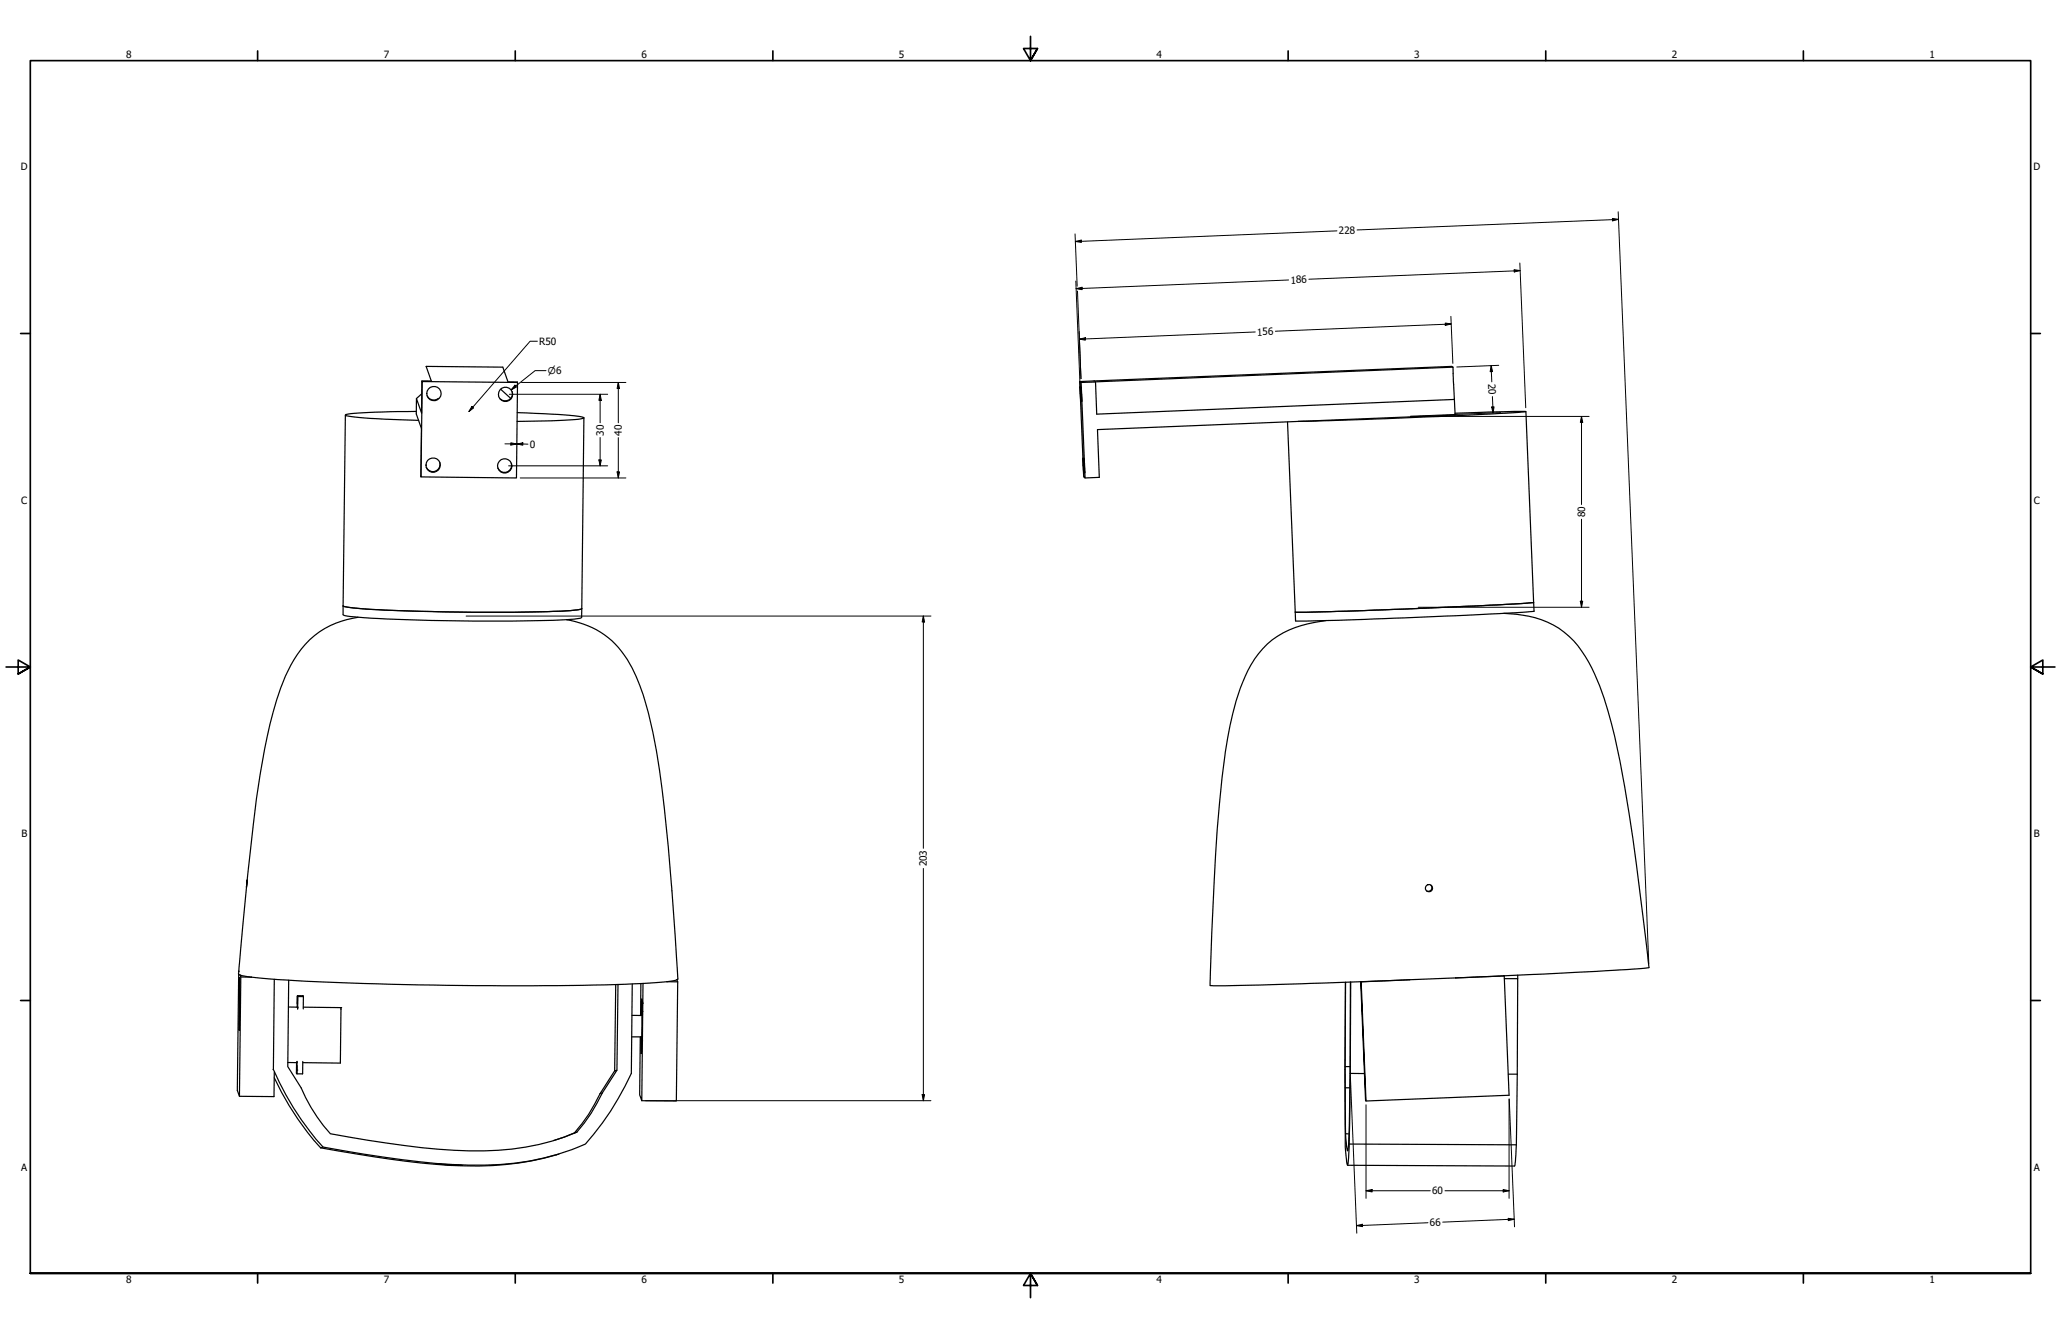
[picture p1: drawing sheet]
<svg xmlns="http://www.w3.org/2000/svg" width="864mm" height="559mm" viewBox="0 0 864 559" stroke-linecap="round" stroke-linejoin="round" font-family="sans-serif">
<defs><g id="words">
<g font-size="4.2">
<text x="52.8" y="24.4">8</text>
<text x="160.8" y="24.4">7</text>
<text x="268.7" y="24.4">6</text>
<text x="376.7" y="24.4">5</text>
<text x="484.6" y="24.4">4</text>
<text x="592.6" y="24.4">3</text>
<text x="700.5" y="24.4">2</text>
<text x="808.5" y="24.4">1</text>
<text x="8.8" y="71.4">D</text>
<text x="852" y="71.4">D</text>
<text x="561" y="98.2" transform="rotate(-2 561 98.2)">228</text>
<text x="540.8" y="118.8" transform="rotate(-2 540.8 118.8)">186</text>
<text x="526.8" y="140.6" transform="rotate(-2 526.8 140.6)">156</text>
<text x="225.9" y="144.5">R50</text>
<text x="623.6" y="160.8" transform="rotate(88 623.6 160.8)">20</text>
<text x="253" y="182.4" transform="rotate(-90 253 182.4)">30</text>
<text x="260.6" y="182.5" transform="rotate(-90 260.6 182.5)">40</text>
<text x="222.1" y="187.6" transform="rotate(1 222.1 187.6)">0</text>
<text x="8.9" y="211.1">C</text>
<text x="852.2" y="211.1">C</text>
<text x="664.2" y="216.7" transform="rotate(-90 664.2 216.7)">80</text>
<text x="9" y="350.8">B</text>
<text x="852.2" y="350.8">B</text>
<text x="388.4" y="363" transform="rotate(-90 388.4 363)">203</text>
<text x="8.9" y="490.5">A</text>
<text x="852.2" y="490.5">A</text>
<text x="600.1" y="500.3">60</text>
<text x="599.2" y="513.7" transform="rotate(-2 599.2 513.7)">66</text>
<text x="52.8" y="537.5">8</text>
<text x="160.8" y="537.5">7</text>
<text x="268.7" y="537.5">6</text>
<text x="376.7" y="537.5">5</text>
<text x="484.6" y="537.5">4</text>
<text x="592.6" y="537.5">3</text>
<text x="700.5" y="537.5">2</text>
<text x="808.5" y="537.5">1</text>
</g>
<text font-size="3.9" x="229.6" y="156.7">⌀6</text>
</g></defs>
<!-- layer: Visible (ANSI) -->
<g fill="none" stroke="#000" stroke-width=".51">
<path d="M176.8 159.6l.1 .2M176.9 159.8l40 .4-.5 40-40-.4zM452.4 159.8l.6 .4 1.7 40-.6-.4zM459 160l149.8-6.2 .6 13.5-149.9 6.2zM608.8 153.8l-.5-.3-155.9 6.3M144.7 173.9l-.9 79.9M174.4 172.3l-17.2 .4a50.9 50.9 0 0 0-12.5 1.1l.1 .2a148.4 148.4 0 0 0 26.6 2l4 .1M174.5 166.9l-.1 6.5 1 2.7M175.4 176.1l1.2 3.4-.2 20.3M178.9 165.7a3 3 0 0 0 4.8 1.2M209.7 163l4.3 3.9M214.6 164.1a3 3 0 0 1-1.3 3.4 3 3 0 0 1-3.6-.4"/>
<path d="M216.7 172.8l11.1 .5a86.3 86.3 0 0 1 16.9 1.6v.2a109.7 109.7 0 0 1-20.4 1.3l-7.6 .1M216.9 160.2l-4-.2-2.2-6.2-32.1-.3 2.1 6.1h-3.9l-.1 13.4-2.2-6.1 2.2-1.9M244.7 175l-.9 80M452.6 161.9l.2 5.9zM453 162.2l.3 5.9zM459 160l-6 .2M539.5 176.7l3.2 79.7M543.9 176.5l-84 3.5 .7 20-5.9 .2M609.4 167.3l.3 6.6-65.8 2.6M609.7 173.1l29.7-.7-37 2.1-58.5 2M639.4 172.4l3.2 79.9M184.3 193.7a3 3 0 0 1-1.9 3.7 3 3 0 0 1-3.8-1.7"/>
<path d="M214.2 194.1a2.99 2.99 0 0 1-1.8 3.7 2.99 2.99 0 0 1-3.8-1.8M453.8 191.9l.3 5.9zM454.3 192.2l.2 5.9zM143.8 253.8a75.2 75.2 0 0 0 17.8 1.8 863.5 863.5 0 0 0 79.1 0l3.1-.6M143.8 253.8v3.7l.7 .4a559.5 559.5 0 0 0 62.1 2.3l22.4-.3a76.2 76.2 0 0 0 14.5-1.1l.3-3.8M150.1 258.6a36.4 36.4 0 0 0-29.4 22.3 161.1 161.1 0 0 0-11.7 43.3 1536.4 1536.4 0 0 0-9 83.3l-.1 .6 .7 .3M237.4 259.6a35.9 35.9 0 0 1 27.5 20.2 103.1 103.1 0 0 1 8.7 26.9 569.9 569.9 0 0 1 7.9 66l2.5 37v.6l-.3 .1M555.6 260a43.1 43.1 0 0 0-24.6 9.8 46.5 46.5 0 0 0-11.3 18.6 164.5 164.5 0 0 0-7.6 37.4 1220.4 1220.4 0 0 0-5.1 85.7l.2 1.4h6.3l56.8-1.7M630.1 256.9a40.9 40.9 0 0 1 27.4 9.7 54.7 54.7 0 0 1 12.8 20.7 225.4 225.4 0 0 1 10.5 42.3 1713.9 1713.9 0 0 1 10 74.4l.1 1.3-3 .4-57.7 3M642.6 252.3l-14.6 1.1-39.7 1.7-31 1.1-14.6 .2M642.6 252.3v3.8l-14.5 .9-39.6 1.8-45.4 1.4-.4-3.8M103.6 368.6l-.3 3z"/>
<path d="M599.5 370.8a1.5 1.5 0 0 1 .2 2 1.5 1.5 0 0 1-2 .4M100 406.8v.2M100 408.1l-.6 48.7 .9 2.4M100.1 406.8h.1M100.4 411.4l.1-1.8-.3 21.9v-5.7M100.5 411.4l-.2 14.4M100.6 408.4l4.8 .9M100.6 408.4l.3 .9h4.5M100.9 409.3l-.6 49.9 14.5 .2 .1-10.3M105.4 409.3a1076.5 1076.5 0 0 0 88 3.5 1032.1 1032.1 0 0 0 86.1-1.6M114.9 410.2l-.3 37.8M121 410.6l-.4 36.2 5.6 8.9a68.4 68.4 0 0 0 12.2 19.2 389.1 389.1 0 0 0 58.2 7.2 106.7 106.7 0 0 0 45.1-7.8"/>
<path d="M124.7 417.4v1.3M124.7 418.7v1.9zM126.9 417.3h.1M126.9 417.3l-2.2 .1M127 417.3l-2.3 .1M127.1 417.6l-2.3-.1-.1 5.2-.2-.8M127.1 417.5l-.2-.3-2.2-.1-.2 4.8M127.1 417.6v5.1M258 412.4l-.4 36.2M259 412.4l-.5 35.9M264.9 412.2l-.4 37.4a118.1 118.1 0 0 1-19.2 29.6 109.2 109.2 0 0 1-48.8 8.9 403.8 403.8 0 0 1-61.1-7.6 117.8 117.8 0 0 1-20.8-32.5M268.5 412l-.1 13.4"/>
<path d="M269 419.8v1v-.7M269 419.7v1.3zM269 419.9v.4M269 419.4l-.2 6M269 419.9h.1M269.4 411.9l-.5 49.2-.9-2.5 .3-24.3M283.7 410.4l-4.2 .8M283.7 410.4l.3 .9-4.5-.1M284 411.3l-.6 49.9-14.5-.1M565.8 411.4l-.4 59.1-.3 8.9-.4 2.7-.5-2.2-.4-5M566 411.4l-.2 38.2M570.2 411.2l2.2 50-2-49.9"/>
<path d="M590.7 410.4l-20.4 .8M609.9 409.6l-19.2 .8M630.2 408.7l-20.3 .9M630.3 408.8l2 50-59.9 2.4M630.4 410h5.6l-.2 40M636 408.5v1.5M120.8 421.8l3.7 .1M127.1 421.9l15.6 .2 .2 .7-.3 22.5-15.7-.2M264.7 434.3h4.2M264.8 425.3l4.2 .1M268.7 425.4l.2-7-.2 22.9-.1-7M268.8 434.3l.1 1.8v-.7"/>
<path d="M268.8 438.8l-.1-4.5v6M269 420.9l-.1 4.5 .1-1.7v.6M269 420.3v.4M114.6 448l-.2 .1M114.9 451.5a116.4 116.4 0 0 0 19.5 29.3M124.2 449.5l.2 .3M124.2 449.5h.1M124.3 445.1l-.1 4.4M124.3 446.3v1.9zM124.3 448.2v1.4zM126.9 444.6l-.2 5.2-2.3-.1 .1-5.1v.5h-3.9M251.5 458.1a66.3 66.3 0 0 1-10.8 16.4"/>
<path d="M252.4 457.8a68.3 68.3 0 0 1-10.7 16.5M252.4 457.8l6.1-9.5-.9 .3-6.1 9.5M252.4 457.8l-.9 .3M563.6 446.8l.1 8.9h1.9M563.7 455.7l.1 19.2M565.7 446.8h-2.1l.2-35.3-.2 57.5a99.9 99.9 0 0 0 .8 18.4l.3 .7 .6-7.7 .5-30.8M565.8 449.6l6 .1M632 450h3.8M635.8 450l-.4 29.6M240.7 474.5l-8.7 3.3M241.7 474.3l-1 .2M563.8 474.9l1.5 .1"/>
<path d="M565.3 479.2l70.1 .4M635.4 479.6l-.8 8.8-70-.3M134.4 480.8a426.6 426.6 0 0 0 60.4 7.6 119.7 119.7 0 0 0 39.4-5M135.4 480.5l-1 .3M183.6 487.6l10 .6z"/>
<circle cx="181.8" cy="164.8" r="3"/>
<circle cx="211.8" cy="165.2" r="3"/>
<circle cx="181.5" cy="194.8" r="3"/>
<circle cx="211.5" cy="195.2" r="3"/>
<circle cx="598.8" cy="372" r="1.52"/>
</g>
<g fill="#000">
<circle cx="269" cy="419.9" r=".25"/>
<circle cx="124.5" cy="421.9" r=".25"/>
<circle cx="142.7" cy="422.1" r=".25"/>
<circle cx="268.9" cy="436.1" r=".25"/>
<circle cx="269" cy="420.4" r=".25"/>
<circle cx="269" cy="420.3" r=".25"/>
<circle cx="269" cy="423.7" r=".25"/>
<circle cx="124.3" cy="448.2" r=".25"/>
</g>
<!-- layer: Border (ANSI) -->
<g fill="none" stroke="#000" stroke-width=".7">
<path d="M431.8 15.2v10.2l-2.9-5.1h5.8l-2.9 5.1 2.9-5.1M107.9 21.3v4.1M215.9 21.3v4.1M323.8 21.3v4.1M539.8 21.3v4.1M647.7 21.3v4.1M755.6 21.3v4.1M8.6 139.7h4.1M850.9 139.7h4.1M2.5 279.4h10.2l-5.1-2.9v5.8l5.1-2.9-5.1 2.9M861.1 279.4h-10.2l5.1-2.9v5.8l-5.1-2.9 5.1 2.9M8.6 419.1h4.1"/>
<path d="M850.9 419.1h4.1M12.7 533.4v-508h838.2v508h-838.2h838.2M107.9 533.4v4.1M215.9 533.4v4.1M323.8 533.4v4.1M434.7 538.5l-2.9-5.1 2.9 5.1h-5.8l2.9-5.1v10.2M539.8 533.4v4.1M647.7 533.4v4.1M755.6 533.4v4.1"/>
</g>
<!-- layer: Dimension (ANSI) -->
<g fill="none" stroke="#000" stroke-width=".42">
<path d="M450.5 98l.9 21.9M560.2 96.7l-109.6 4.5M675.6 91.5l2.6 .4-2.5 .6zM678.1 88.7l12.8 315M678.2 91.9l-109.6 4.4M450.6 101.2l2.5-.6v.9zM450.8 117.7l1.8 45.6M539.9 117.3l-89 3.6M634.4 113l2.6 .3-2.5 .6zM636.8 110.2l2.5 60.6M637 113.3l-88.6 3.7M450.9 120.9l2.5-.6 .1 1z"/>
<path d="M451.5 121.9l1.4 36.7M526 139.1l-73.7 2.9M605.6 135.3l2.5 .4-2.5 .6zM607.9 132.5l.9 19.7M608.1 135.7l-73.7 3M225.2 142.9h-3.1l-25.6 29.5M228.8 155.3h-4.6l-10 8M452.3 142l2.5-.5v1zM624.8 153.2l.6 2.4-1 .1zM624.8 153.2l.3 6.8M628 153l-17.6 .7M197.7 170.2l.7 .7-1.9 1.5z"/>
<path d="M213.4 165.2h41.2M215.8 161.4l.6 .7-2.2 1.2zM218.5 160.2h43.8M251.5 165.2l.5 2.5h-1zM251.5 165.2v11.9M259.1 160.2l.5 2.6h-1zM259.1 160.2v16.9M625 170.5l1-.1-.4 2.6zM625.3 166.1l.3 6.9M628.8 172.8l-37.8 1.6h74.9M662.7 174.4l.5 2.5h-1zM662.7 174.4v36.9"/>
<path d="M211.6 185.9l9.6 .2M213.1 195.1h41.5M214.1 185.5l2.5 .5-2.5 .4zM216.6 186l2.5-.5v1zM251 192.7h1l-.5 2.4zM251.5 183.3v11.8M258.6 197.7h1l-.5 2.5zM259.1 183.3v16.9M218 200.2h44.3M662.7 217.5v36.9M195.3 258.1h194.8M386.9 258.1l.5 2.4h-1z"/>
<path d="M386.9 258.1v97.2M594.3 254.4h71.6M662.2 251.8h1l-.5 2.6zM386.9 363.8v97.3M386.4 458.5h1l-.5 2.6zM565.8 451.2l2.7 65.4M270.5 461.1h119.6M572.4 462.8v39.2M632.3 460.4v41.6M632.4 460.4l2.2 53.5M572.4 498.8l2.5-.5v1zM572.4 498.8h26.9"/>
<path d="M605.5 498.8h26.8M629.9 498.3l2.4 .5-2.4 .5zM568.4 513.4l2.5-.6v1zM598.4 512.2l-30 1.2M632 510.3l2.5 .4-2.5 .6zM634.5 510.7l-30 1.2"/>
</g>
<g fill="#000">
<path d="M675.6 91.5l2.6 .4-2.5 .6z" fill-rule="evenodd"/>
<path d="M450.6 101.2l2.5-.6v.9z" fill-rule="evenodd"/>
<path d="M634.4 113l2.6 .3-2.5 .6z" fill-rule="evenodd"/>
<path d="M450.9 120.9l2.5-.6 .1 1z" fill-rule="evenodd"/>
<path d="M605.6 135.3l2.5 .4-2.5 .6z" fill-rule="evenodd"/>
<path d="M452.3 142l2.5-.5v1z" fill-rule="evenodd"/>
<path d="M624.8 153.2l.6 2.4-1 .1z" fill-rule="evenodd"/>
<path d="M197.7 170.2l.7 .7-1.9 1.5z" fill-rule="evenodd"/>
<path d="M215.8 161.4l.6 .7-2.2 1.2z" fill-rule="evenodd"/>
<path d="M251.5 165.2l.5 2.5h-1z" fill-rule="evenodd"/>
<path d="M259.1 160.2l.5 2.6h-1z" fill-rule="evenodd"/>
<path d="M625 170.5l1-.1-.4 2.6z" fill-rule="evenodd"/>
<path d="M662.7 174.4l.5 2.5h-1z" fill-rule="evenodd"/>
<path d="M214.1 185.5l2.5 .5-2.5 .4z" fill-rule="evenodd"/>
<path d="M216.6 186l2.5-.5v1z" fill-rule="evenodd"/>
<path d="M251 192.7h1l-.5 2.4z" fill-rule="evenodd"/>
<path d="M258.6 197.7h1l-.5 2.5z" fill-rule="evenodd"/>
<path d="M662.2 251.8h1l-.5 2.6z" fill-rule="evenodd"/>
<path d="M386.9 258.1l.5 2.4h-1z" fill-rule="evenodd"/>
<path d="M386.4 458.5h1l-.5 2.6z" fill-rule="evenodd"/>
<path d="M572.4 498.8l2.5-.5v1z" fill-rule="evenodd"/>
<path d="M629.9 498.3l2.4 .5-2.4 .5z" fill-rule="evenodd"/>
<path d="M568.4 513.4l2.5-.6v1z" fill-rule="evenodd"/>
<path d="M632 510.3l2.5 .4-2.5 .6z" fill-rule="evenodd"/>
</g>
<use href="#words"/>
</svg>
